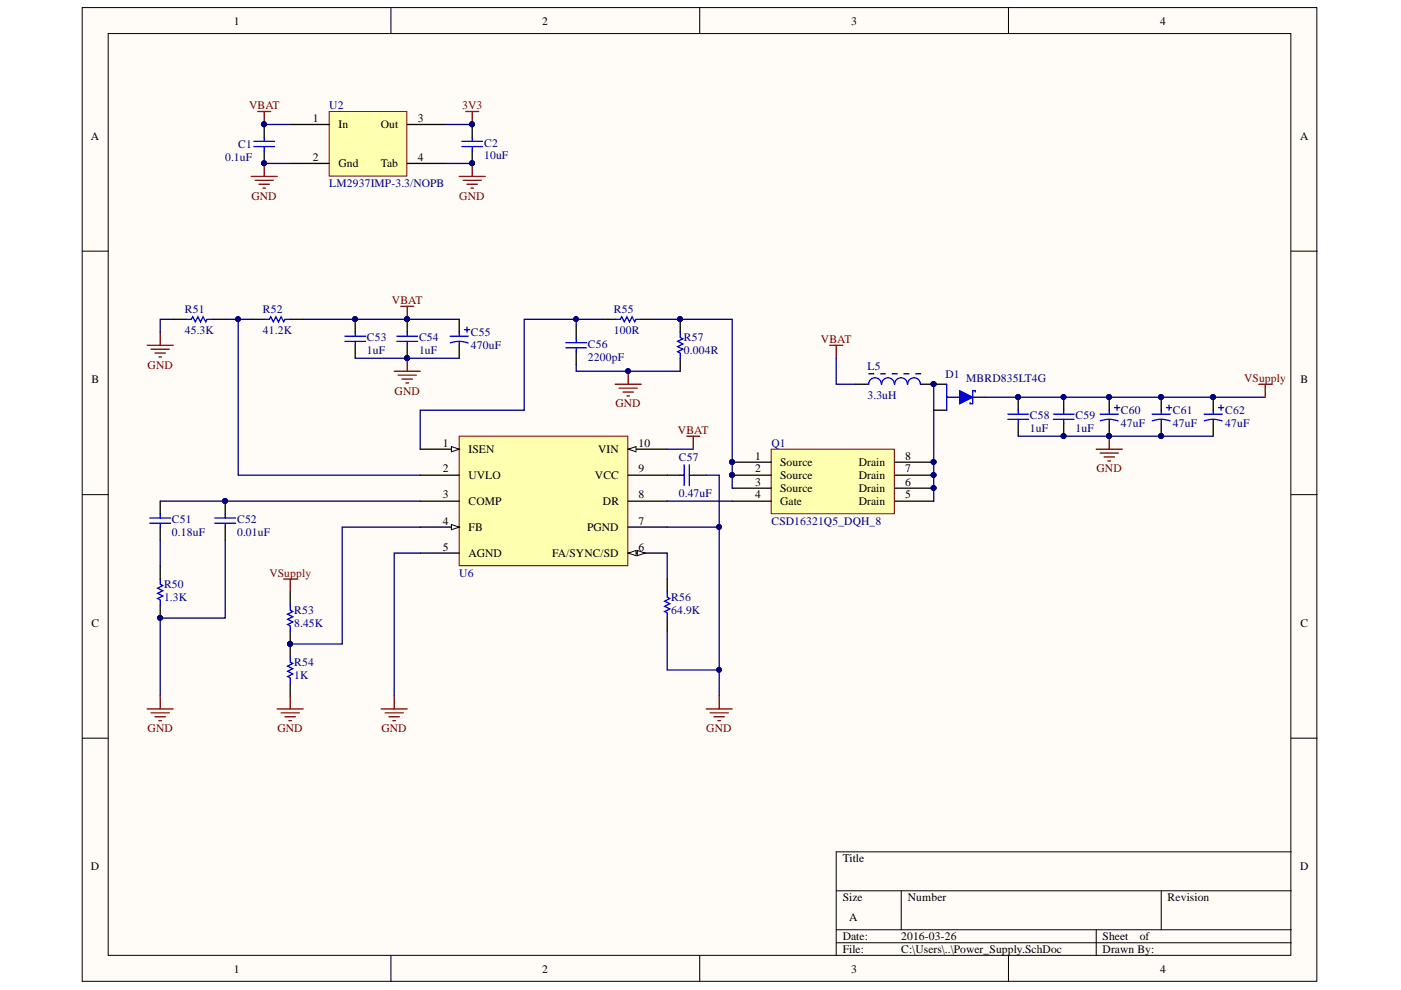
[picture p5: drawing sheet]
<svg xmlns="http://www.w3.org/2000/svg" width="297mm" height="210mm" viewBox="0 0 297 210" stroke-linecap="round" stroke-linejoin="round" font-family="sans-serif">
<defs><g id="words">
<g font-size="2.5">
<text x="49.6" y="5.2">1</text>
<text x="115" y="5.2">2</text>
<text x="180.5" y="5.2">3</text>
<text x="246" y="5.2">4</text>
<text x="19.3" y="29.7">A</text>
<text x="66.3" y="25.9">1</text>
<text x="71.7" y="27.2">In</text>
<text x="80.7" y="27.2">Out</text>
<text x="88.6" y="25.9">3</text>
<text x="275.6" y="29.7">A</text>
<text x="66.3" y="34.1">2</text>
<text x="71.7" y="35.5">Gnd</text>
<text x="80.7" y="35.5">Tab</text>
<text x="88.6" y="34.1">4</text>
<text x="19.4" y="81.2">B</text>
<text x="275.7" y="81.2">B</text>
<text x="93.9" y="94.7">1</text>
<text x="135.4" y="94.7">10</text>
<text x="93.9" y="100.2">2</text>
<text x="99.3" y="96">ISEN</text>
<text x="99.3" y="101.6">UVLO</text>
<text x="126.1" y="101.6">VCC</text>
<text x="126.8" y="96">VIN</text>
<text x="135.4" y="100.2">9</text>
<text x="160.1" y="97.5">1</text>
<text x="160.1" y="100.2">2</text>
<text x="165.4" y="98.8">Source</text>
<text x="165.4" y="101.6">Source</text>
<text x="182.1" y="101.6">Drain</text>
<text x="182.1" y="98.8">Drain</text>
<text x="191.9" y="100.2">7</text>
<text x="191.9" y="97.5">8</text>
<text x="93.9" y="105.7">3</text>
<text x="99.3" y="107.1">COMP</text>
<text x="127.8" y="107.1">DR</text>
<text x="135.4" y="105.7">8</text>
<text x="160.1" y="103">3</text>
<text x="160.1" y="105.7">4</text>
<text x="165.4" y="104.3">Source</text>
<text x="165.4" y="107.1">Gate</text>
<text x="182.1" y="107.1">Drain</text>
<text x="182.1" y="104.3">Drain</text>
<text x="191.9" y="105.7">5</text>
<text x="191.9" y="103">6</text>
<text x="93.9" y="111.3">4</text>
<text x="99.3" y="112.6">FB</text>
<text x="124.5" y="112.6">PGND</text>
<text x="135.4" y="111.3">7</text>
<text x="93.9" y="116.8">5</text>
<text x="99.3" y="118.1">AGND</text>
<text x="117.1" y="118.1">FA/SYNC/SD</text>
<text x="135.4" y="116.8">6</text>
<text x="19.4" y="132.9">C</text>
<text x="275.7" y="132.9">C</text>
<text x="19.3" y="184.6">D</text>
<text x="178.7" y="182.8">Title</text>
<text x="275.6" y="184.6">D</text>
<text x="178.7" y="191.1">Size</text>
<text x="192.5" y="191.1">Number</text>
<text x="247.6" y="191.1">Revision</text>
<text x="180" y="195.2">A</text>
<text x="178.7" y="199.4">Date:</text>
<text x="178.7" y="202.1">File:</text>
<text x="191" y="199.4">2016-03-26</text>
<text x="191" y="202.1">C:\Users\..\Power_Supply.SchDoc</text>
<text x="233.8" y="199.4">Sheet</text>
<text x="233.8" y="202.1">Drawn By:</text>
<text x="241.7" y="199.4">of</text>
<text x="49.6" y="206.2">1</text>
<text x="115" y="206.2">2</text>
<text x="180.5" y="206.2">3</text>
<text x="246" y="206.2">4</text>
</g>
<g font-size="2.5" fill="#800000">
<text x="52.8" y="23.1">VBAT</text>
<text x="98" y="23.1">3V3</text>
<text x="53.3" y="42.3">GND</text>
<text x="97.4" y="42.3">GND</text>
<text x="83.1" y="64.4">VBAT</text>
<text x="174" y="72.7">VBAT</text>
<text x="31.3" y="78.2">GND</text>
<text x="83.7" y="83.7">GND</text>
<text x="263.8" y="80.9">VSupply</text>
<text x="130.5" y="86.4">GND</text>
<text x="143.7" y="92">VBAT</text>
<text x="232.5" y="100.2">GND</text>
<text x="57.1" y="122.2">VSupply</text>
<text x="31.3" y="155.3">GND</text>
<text x="58.8" y="155.3">GND</text>
<text x="80.9" y="155.3">GND</text>
<text x="149.8" y="155.3">GND</text>
</g>
<g font-size="2.5" fill="#000080">
<text x="69.8" y="23.1">U2</text>
<text x="47.7" y="34.1">0.1uF</text>
<text x="50.5" y="31.4">C1</text>
<text x="102.6" y="33.8">10uF</text>
<text x="102.6" y="31.1">C2</text>
<text x="69.8" y="39.6">LM2937IMP-3.3/NOPB</text>
<text x="39.2" y="66.4">R51</text>
<text x="39.2" y="70.8">45.3K</text>
<text x="55.8" y="66.4">R52</text>
<text x="55.8" y="70.8">41.2K</text>
<text x="99.8" y="71.3">C55</text>
<text x="130.1" y="66.4">R55</text>
<text x="130.1" y="70.8">100R</text>
<text x="77.8" y="72.4">C53</text>
<text x="77.8" y="75.2">1uF</text>
<text x="88.8" y="72.4">C54</text>
<text x="88.8" y="75.2">1uF</text>
<text x="99.8" y="74.1">470uF</text>
<text x="124.6" y="73.8">C56</text>
<text x="124.6" y="76.5">2200pF</text>
<text x="145" y="72.4">R57</text>
<text x="145" y="75.2">0.004R</text>
<text x="183.9" y="78.5">L5</text>
<text x="200.4" y="80.1">D1</text>
<text x="204.8" y="80.9">MBRD835LT4G</text>
<text x="183.9" y="84.5">3.3uH</text>
<text x="218.4" y="88.9">C58</text>
<text x="228" y="88.9">C59</text>
<text x="237.7" y="87.8">C60</text>
<text x="248.7" y="87.8">C61</text>
<text x="259.7" y="87.8">C62</text>
<text x="163.5" y="94.7">Q1</text>
<text x="218.4" y="91.6">1uF</text>
<text x="228" y="91.6">1uF</text>
<text x="237.7" y="90.5">47uF</text>
<text x="248.7" y="90.5">47uF</text>
<text x="259.7" y="90.5">47uF</text>
<text x="143.9" y="97.7">C57</text>
<text x="143.9" y="105.4">0.47uF</text>
<text x="36.5" y="110.9">C51</text>
<text x="36.5" y="113.7">0.18uF</text>
<text x="50.3" y="110.9">C52</text>
<text x="50.3" y="113.7">0.01uF</text>
<text x="163.5" y="111.3">CSD16321Q5_DQH_8</text>
<text x="34.8" y="124.7">R50</text>
<text x="97.4" y="122.2">U6</text>
<text x="34.8" y="127.5">1.3K</text>
<text x="62.4" y="130.2">R53</text>
<text x="142.3" y="127.5">R56</text>
<text x="142.3" y="130.2">64.9K</text>
<text x="62.4" y="133">8.45K</text>
<text x="62.4" y="141.3">R54</text>
<text x="62.4" y="144">1K</text>
</g>
</g></defs>
<g fill="#fffcf8" stroke="#000" stroke-width=".21">
<path d="M17.4 1.6h261.8v206.5h-261.8z"/>
<path d="M22.9 7.1h250.8v195.5h-250.8z"/>
</g>
<g fill="none" stroke="#000" stroke-width=".21">
<path d="M82.9 1.6v5.5M148.4 1.6v5.5M213.8 1.6v5.5M17.4 53.2h5.5M273.8 53.2h5.5M17.4 104.9h5.5M273.8 104.9h5.5M17.4 156.5h5.5M273.8 156.5h5.5M177.3 188.9h96.5M177.3 197.1h96.5M177.3 199.9h96.5"/>
<path d="M191.1 188.9v8.2M232.4 197.1v5.5M246.2 188.9v8.2M273.8 180.6h-96.5v22M82.9 202.6v5.5M148.4 202.6v5.5M213.8 202.6v5.5"/>
</g>
<g fill="none" stroke="#800000" stroke-width=".28">
<path d="M53.3 37.4h5.5M54.1 38.2h3.8M54.6 23.6h2.8M54.9 39.1h2.2M55.7 39.9h.6M56 23.6v2.8M56 34.7v2.7M97.4 37.4h5.5M98.2 38.2h3.8M98.7 23.6h2.8M99 39.1h2.2M99.8 39.9h.6"/>
<path d="M100.1 23.6v2.8M100.1 34.7v2.7"/>
</g>
<g fill="#000080" stroke="#000080" stroke-width=".21">
<circle cx="56" cy="26.4" r=".51"/>
<circle cx="56" cy="34.6" r=".51"/>
<circle cx="100.1" cy="26.4" r=".51"/>
<circle cx="100.1" cy="34.6" r=".51"/>
</g>
<path d="M56 26.4v2.7M56 31.9v2.8" fill="none" stroke="#000" stroke-width=".28"/>
<path d="M53.8 30h4.4M53.8 31.1h4.4M56 29.1v.9M56 31.1v.8" fill="none" stroke="#00f" stroke-width=".28"/>
<path d="M69.8 23.6h16.5v13.7h-16.5z" fill="#ffffb0" stroke="#800000" stroke-width=".21"/>
<path d="M61.5 26.4h8.3M61.5 34.7h8.3M86.3 26.4h8.3M86.3 34.7h8.3M100.1 26.4v2.7M100.1 31.9v2.8" fill="none" stroke="#000" stroke-width=".28"/>
<path d="M56 34.7h5.5M56 26.4h5.5M94.6 34.7h5.5M94.6 26.4h5.5" fill="none" stroke="#000080" stroke-width=".28"/>
<g fill="#000080" stroke="#000080" stroke-width=".21">
<circle cx="56" cy="34.6" r=".51"/>
<circle cx="56" cy="26.4" r=".51"/>
<circle cx="100.1" cy="34.6" r=".51"/>
<circle cx="100.1" cy="26.4" r=".51"/>
</g>
<path d="M97.9 30h4.4M97.9 31.1h4.4M100.1 29.1v.9M100.1 31.1v.8" fill="none" stroke="#00f" stroke-width=".28"/>
<path d="M97.4 92.5h35.7v27.4h-35.7z" fill="#ffffb0" stroke="#800000" stroke-width=".21"/>
<path d="M89.1 95.2h8.3" fill="none" stroke="#000" stroke-width=".28"/>
<path d="M95.7 94.7l1.7 .5-1.7 .6z" fill="#fffcf8"/>
<path d="M95.7 94.7l1.7 .5-1.7 .6z" fill="none" stroke="#000" stroke-width=".21"/>
<path d="M89.1 100.7h8.3M89.1 106.3h8.3M89.1 111.8h8.3" fill="none" stroke="#000" stroke-width=".28"/>
<path d="M95.7 111.2l1.7 .6-1.7 .5z" fill="#fffcf8"/>
<path d="M95.7 111.2l1.7 .6-1.7 .5z" fill="none" stroke="#000" stroke-width=".21"/>
<path d="M89.1 117.3h8.3M133.2 117.3h8.3" fill="none" stroke="#000" stroke-width=".28"/>
<path d="M133.2 117.3l1.6-.6v1.1z" fill="#fffcf8"/>
<path d="M133.2 117.3l1.6-.6v1.1z" fill="none" stroke="#000" stroke-width=".21"/>
<path d="M135.1 116.7l1.7 .6-1.7 .5z" fill="#fffcf8"/>
<path d="M135.1 116.7l1.7 .6-1.7 .5z" fill="none" stroke="#000" stroke-width=".21"/>
<path d="M133.2 95.2h8.3M133.2 111.8h8.3M133.2 106.3h8.3M133.2 100.7h8.3" fill="none" stroke="#000" stroke-width=".28"/>
<path d="M133.2 95.2l1.6-.5v1.1z" fill="#fffcf8"/>
<path d="M133.2 95.2l1.6-.5v1.1z" fill="none" stroke="#000" stroke-width=".21"/>
<g fill="none" stroke="#800000" stroke-width=".28">
<path d="M31.2 73.2h5.5M32 74h3.9M32.9 74.9h2.2M33.7 75.7h.5M34 70.5v2.7M83.6 78.7h5.5M84.4 79.5h3.9M85 64.9h2.7M86.3 64.9v2.8M86.3 76v2.7M85.2 80.4h2.2M86.1 81.2h.5"/>
<path d="M60.2 122.8h2.7M61.5 122.8v2.7M31.2 150.3h5.5M32 151.1h3.9M32.9 152h2.2M33.7 152.8h.5M34 147.6v2.7M58.8 150.3h5.5M59.6 151.1h3.9M60.4 152h2.2M61.3 152.8h.5M61.5 147.6v2.7"/>
<path d="M80.8 150.3h5.5M81.7 151.1h3.8M82.5 152h2.2M83.3 152.8h.6M83.6 147.6v2.7M149.7 150.3h5.5M150.6 151.1h3.8M151.4 152h2.2M152.2 152.8h.6M152.5 147.6v2.7"/>
</g>
<g fill="#000080" stroke="#000080" stroke-width=".21">
<circle cx="86.3" cy="67.7" r=".51"/>
<circle cx="86.3" cy="75.9" r=".51"/>
<circle cx="75.3" cy="67.7" r=".51"/>
<circle cx="50.5" cy="67.7" r=".51"/>
<circle cx="47.7" cy="106.2" r=".51"/>
<circle cx="33.9" cy="131" r=".51"/>
<circle cx="61.5" cy="136.5" r=".51"/>
<circle cx="152.4" cy="142" r=".51"/>
<circle cx="197.9" cy="81.4" r=".51"/>
</g>
<g fill="none" stroke="#000" stroke-width=".28">
<path d="M36.7 67.7h2.8M45 67.7h2.7M53.3 67.7h2.7M61.5 67.7h2.8M75.3 67.7v2.8M75.3 73.2v2.8M86.3 67.7v2.8M86.3 73.2v2.8M97.4 67.7v2.8M97.4 73.2v2.8M198 81.5h2.7M206.2 84.2h2.8"/>
<path d="M34 106.3v2.7M34 111.8v2.7M47.7 106.3v2.7M47.7 111.8v2.7M34 120v2.8M34 128.3v2.7M61.5 125.5v2.8M61.5 133.8v5.5M141.5 122.8v2.7M141.5 131v2.8M61.5 144.8v2.8"/>
</g>
<g fill="none" stroke="#00f" stroke-width=".28">
<path d="M39.5 67.7h1.1l.3-.6 .5 1.2 .6-1.2 .5 1.2 .6-1.2 .5 1.2 .3-.6h1.1M56 67.7h1.1l.3-.6 .5 1.2 .6-1.2 .5 1.2 .6-1.2 .6 1.2 .2-.6h1.1M73.1 71.3h4.4M73.1 72.4h4.4M75.3 70.5v.8M75.3 72.4v.8M84.1 71.3h4.4M84.1 72.4h4.4M86.3 70.5v.8M86.3 72.4v.8M95.4 71.3h3.9M97.4 72.4l-1.9 .3"/>
<path d="M97.4 72.4l1.9 .3M97.4 70.5v.8M97.4 72.4v.8M98.5 69.9h1.1M99 69.4v1.1M31.8 110.9h4.4M31.8 109.8h4.4M34 109v.8M34 110.9v.9M45.5 110.9h4.5M45.5 109.8h4.5M47.7 109v.8"/>
<path d="M47.7 110.9v.9M34 122.8v1.1l.5 .3-1.1 .5 1.1 .6-1.1 .5 1.1 .6-1.1 .5 .6 .3v1.1M61.5 139.3v1.1l.6 .3-1.1 .5 1.1 .6-1.1 .5 1.1 .6-1.1 .5 .5 .3v1.1M61.5 128.3v1.1l.6 .3-1.1 .5 1.1 .6-1.1 .5 1.1 .6-1.1 .5 .5 .3v1.1M141.5 125.5v1.1l.5 .3-1.1 .6 1.1 .5-1.1 .6 1.1 .5-1.1 .6 .6 .2v1.1"/>
</g>
<path d="M36.7 67.7h-2.7v2.8M47.7 67.7h5.6M75.3 76h22.1M34 114.5v5.5M47.7 114.5v16.5h-13.7v16.6M89.1 111.8h-16.5v24.7h-11.1M89.1 117.3h-5.5v30.3M141.5 117.3v5.5M141.5 133.8v8.3h11" fill="none" stroke="#000080" stroke-width=".28"/>
<path d="M203.5 82.8l2.7 1.4-2.7 1.4z" fill="#00f"/>
<g fill="none" stroke="#00f" stroke-width=".28">
<path d="M184.2 79.3h1.1M186.7 79.3h1.1M189.1 79.3h1.1M191.6 79.3h1.1M194.1 79.3h1.1M186.9 81.5a1.34 1.34 0 0 0-1.4-1.4 1.34 1.34 0 0 0-1.3 1.4M189.6 81.5a1.34 1.34 0 0 0-1.3-1.4 1.34 1.34 0 0 0-1.4 1.4M192.4 81.5a1.34 1.34 0 0 0-1.4-1.4 1.34 1.34 0 0 0-1.3 1.4M195.1 81.5a1.34 1.34 0 0 0-1.3-1.4 1.34 1.34 0 0 0-1.3 1.4M200.7 81.5v2.7h2.8M200.7 84.2v2.8M203.5 82.8l2.7 1.4-2.7 1.4z"/>
<path d="M206.8 83.1v-.3h-.6v2.8h-.5v-.3"/>
</g>
<path d="M181.4 81.5h2.8M195.2 81.5h2.8M198 87h2.7" fill="none" stroke="#000" stroke-width=".28"/>
<circle cx="197.9" cy="81.4" r=".51" fill="#000080" stroke="#000080" stroke-width=".21"/>
<path d="M163.5 95.2h26.1v13.7h-26.1z" fill="#ffffb0" stroke="#800000" stroke-width=".21"/>
<g fill="none" stroke="#000" stroke-width=".28">
<path d="M122.2 69.1v2.7M122.2 74.6v2.7M127.7 67.7h2.7M136 67.7h2.7M144.2 67.7v2.8M144.2 76v2.7M155.2 98h8.3M189.7 98h8.3M215.9 84.2v2.8M215.9 89.7v2.8M225.5 84.2v2.8M225.5 89.7v2.8"/>
<path d="M235.2 84.2v2.8M235.2 89.7v2.8M246.2 84.2v2.8M246.2 89.7v2.8M257.2 84.2v2.8M257.2 89.7v2.8M141.5 100.7h2.7M147 100.7h2.7M155.2 100.7h8.3M155.2 103.5h8.3M155.2 106.3h8.3M189.7 100.7h8.3"/>
<path d="M189.7 103.5h8.3M189.7 106.3h8.3"/>
</g>
<g fill="#000080" stroke="#000080" stroke-width=".21">
<circle cx="155.2" cy="98" r=".51"/>
<circle cx="155.2" cy="100.7" r=".51"/>
<circle cx="197.9" cy="103.5" r=".51"/>
<circle cx="197.9" cy="100.7" r=".51"/>
<circle cx="197.9" cy="98" r=".51"/>
<circle cx="47.7" cy="106.2" r=".51"/>
<circle cx="86.3" cy="67.7" r=".51"/>
<circle cx="75.3" cy="67.7" r=".51"/>
<circle cx="50.5" cy="67.7" r=".51"/>
<circle cx="144.2" cy="67.7" r=".51"/>
<circle cx="122.1" cy="67.7" r=".51"/>
<circle cx="133.2" cy="78.7" r=".51"/>
<circle cx="197.9" cy="81.4" r=".51"/>
<circle cx="235.1" cy="84.2" r=".51"/>
<circle cx="235.1" cy="92.4" r=".51"/>
<circle cx="246.2" cy="84.2" r=".51"/>
<circle cx="246.2" cy="92.4" r=".51"/>
<circle cx="257.2" cy="84.2" r=".51"/>
<circle cx="225.5" cy="92.4" r=".51"/>
<circle cx="225.5" cy="84.2" r=".51"/>
<circle cx="215.8" cy="84.2" r=".51"/>
<circle cx="152.4" cy="142" r=".51"/>
<circle cx="152.4" cy="111.7" r=".51"/>
</g>
<g fill="none" stroke="#000080" stroke-width=".28">
<path d="M50.5 67.7v33h38.6M64.3 67.7h33.1M122.2 69.1v-1.4h-11.1v19.3h-22v8.2M122.2 77.3v1.4h22M122.2 67.7h5.5M138.7 67.7h16.5v35.8M177.3 76v5.5h4.1M141.5 95.2h5.5M198 81.5v24.8M209 84.2h59.3M215.9 92.5h41.3M34 106.3h55.1"/>
<path d="M141.5 111.8h11v35.8M141.5 106.3h13.7M149.7 100.7h2.8v11.1"/>
</g>
<g fill="none" stroke="#00f" stroke-width=".28">
<path d="M120 72.7h4.4M120 73.8h4.4M122.2 71.8v.9M122.2 73.8v.8M130.4 67.7h1.1l.3-.6 .6 1.2 .5-1.2 .6 1.2 .5-1.2 .6 1.2 .2-.6h1.2M144.2 70.5v1.1l.6 .2-1.1 .6 1.1 .5-1.1 .6 1.1 .5-1.1 .6 .5 .3v1.1M145 98.5v4.4M146.1 98.5v4.4M213.7 87.8h4.4M213.7 88.9h4.4M215.9 87v.8M215.9 88.9v.8"/>
<path d="M223.3 87.8h4.4M223.3 88.9h4.4M225.5 87v.8M225.5 88.9v.8M233.2 87.8h3.9M235.2 88.9l-1.9 .3M235.2 88.9l1.9 .4M235.2 87v.8M235.2 88.9v.8M236.3 86.4h1.1M236.8 85.9v1.1M244.3 87.8h3.8"/>
<path d="M246.2 88.9l-1.9 .3M246.2 88.9l1.9 .4M246.2 87v.8M246.2 88.9v.8M247.3 86.4h1.1M247.9 85.9v1.1M255.3 87.8h3.9M257.2 88.9l-1.9 .3M257.2 88.9l1.9 .4M257.2 87v.8M257.2 88.9v.8M258.3 86.4h1.1"/>
<path d="M258.9 85.9v1.1M144.2 100.7h.8M146.1 100.7h.9"/>
</g>
<g fill="none" stroke="#800000" stroke-width=".28">
<path d="M133.2 78.7v2.8M175.9 73.2h2.8M177.3 73.2v2.8M130.4 81.5h5.6M131.3 82.3h3.8M132.1 83.1h2.2M132.9 83.9h.6M145.6 92.5h2.8M147 92.5v2.7M232.4 95.2h5.5M233.2 96.1h3.9M234.1 96.9h2.2"/>
<path d="M234.9 97.7h.6M235.2 92.5v2.7M266.9 81.5h2.7M268.3 81.5v2.7"/>
</g>
<use href="#words"/>
</svg>
